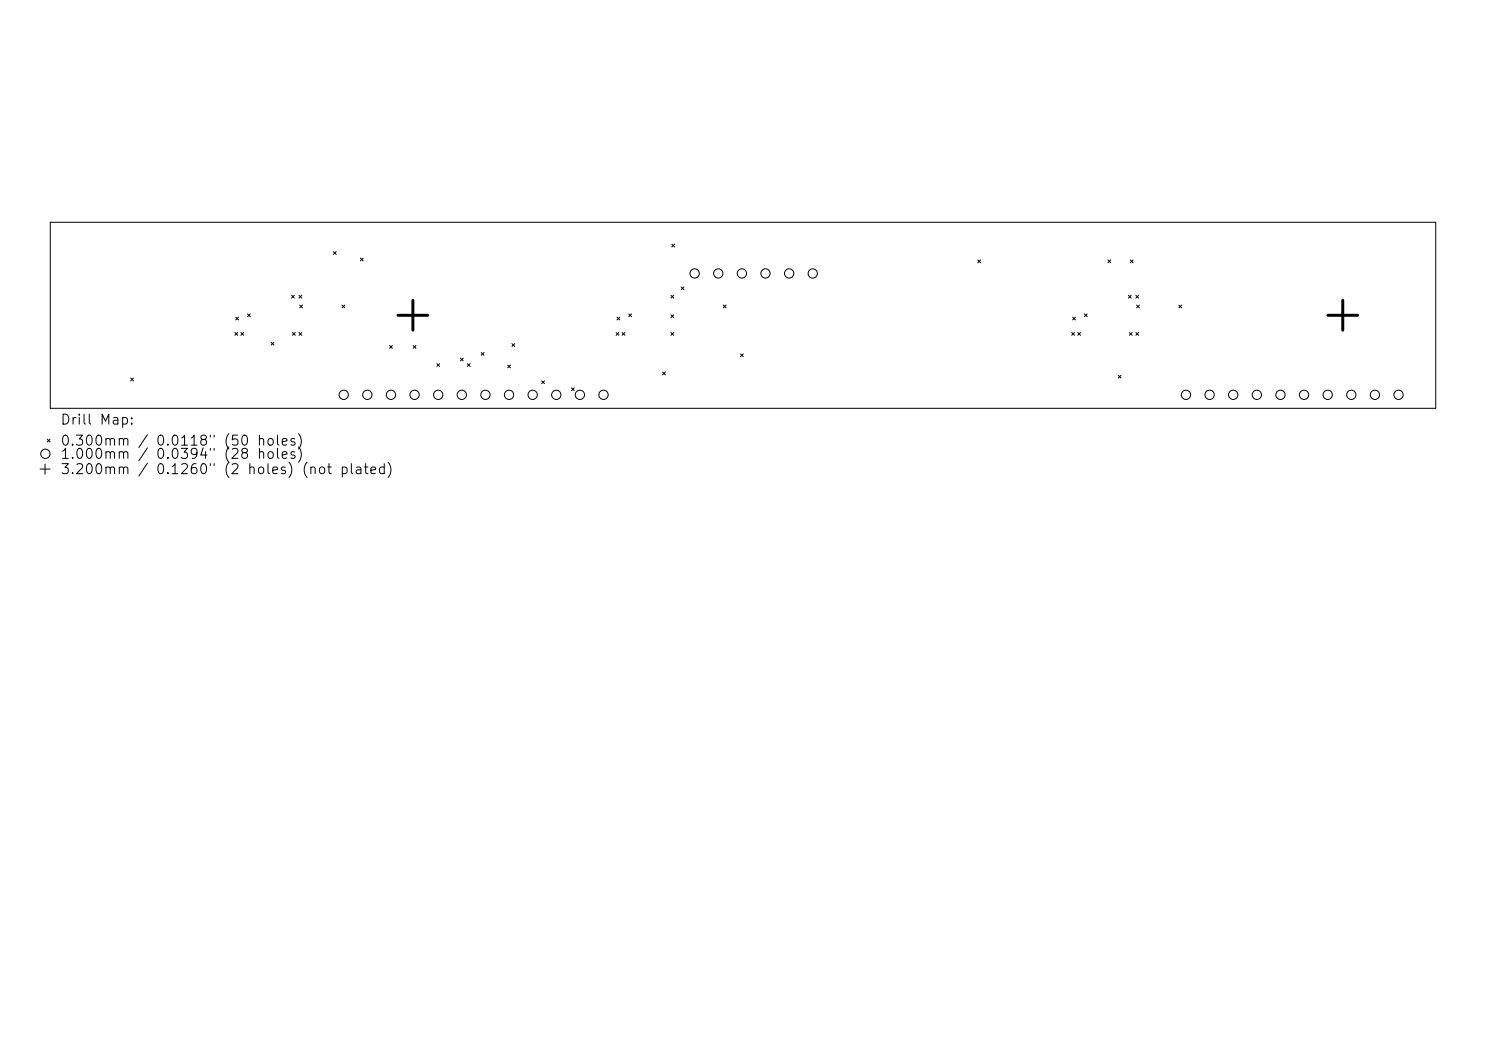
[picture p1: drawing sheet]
<svg xmlns="http://www.w3.org/2000/svg" width="297mm" height="210mm" viewBox="0 0 297 210" stroke-linecap="round" stroke-linejoin="round" font-family="sans-serif">
<defs><g id="words">
<g font-size="2">
<text x="11.9" y="85.4">Drill Map:</text>
<text x="11.9" y="89.6">0.300mm / 0.0118&quot; (50 holes)</text>
<text x="11.9" y="92.2">1.000mm</text>
<text x="11.9" y="95.3">3.200mm / 0.1260&quot; (2 holes) (not plated)</text>
<text x="31" y="92.2">0.0394&quot; (28</text>
</g>
</g></defs>
<g fill="none" stroke="#000" stroke-width=".2">
<path d="M10 44.4h277v37.2h-277zM58.3 59l.5 .6M58.8 59l-.5 .6M59.8 59l.5 .6M60.3 59l-.5 .6M66.6 50.3l.6 .5M67.2 50.3l-.6 .5M72 51.6l.6 .5M72.6 51.6l-.6 .5M134.1 59l.6 .6M134.3 48.8l.5 .5M134.7 59l-.6 .6"/>
<path d="M134.8 48.8l-.5 .5M136.1 57.3l.6 .6M136.7 57.3l-.6 .6M195.4 51.9l.6 .6M196 51.9l-.6 .6M221.4 51.9l.6 .6M222 51.9l-.6 .6M225.5 59l.6 .6M225.9 51.9l.6 .6M226.1 59l-.6 .6M226.5 51.9l-.6 .6M227 59l.6 .6"/>
<path d="M227.6 59l-.6 .6M26.1 75.5l.6 .6M26.7 75.5l-.6 .6M46.9 66.4l.6 .6M47.1 63.4l.6 .5M47.5 66.4l-.6 .6M47.7 63.4l-.6 .5M48.1 66.4l.6 .6M48.7 66.4l-.6 .6M49.5 62.7l.5 .6M50 62.7l-.5 .6M54.2 68.4l.5 .5"/>
<path d="M54.7 68.4l-.5 .5M58.5 66.4l.5 .6M59 66.4l-.5 .6M59.8 66.4l.5 .6M59.9 61l.6 .5M60.3 66.4l-.5 .6M60.5 61l-.6 .5M68.4 61l.5 .5M68.9 61l-.5 .5M77.9 69l.5 .6M78.4 69l-.5 .6M82.6 69l.5 .6"/>
<path d="M83.1 69l-.5 .6M87.3 72.7l.6 .5M87.9 72.7l-.6 .5M92 71.6l.6 .5M92.6 71.6l-.6 .5M93.4 72.7l.6 .5M94 72.7l-.6 .5M96.2 70.4l.5 .6M96.7 70.4l-.5 .6M101.5 72.9l.5 .6M102 72.9l-.5 .6M102.3 68.7l.6 .5"/>
<path d="M102.9 68.7l-.6 .5M108.3 76.1l.5 .6M108.8 76.1l-.5 .6M114.2 77.5l.6 .6M114.8 77.5l-.6 .6M123.1 66.4l.6 .6M123.3 63.4l.6 .5M123.7 66.4l-.6 .6M123.9 63.4l-.6 .5M124.3 66.4l.6 .6M124.9 66.4l-.6 .6M125.7 62.7l.5 .6"/>
<path d="M126.2 62.7l-.5 .6M132.4 74.3l.6 .6M133 74.3l-.6 .6M134.1 62.9l.6 .6M134.1 66.4l.6 .6M134.7 62.9l-.6 .6M134.7 66.4l-.6 .6M144.6 61l.5 .5M145.1 61l-.5 .5M148 70.7l.6 .6M148.6 70.7l-.6 .6M214.2 66.4l.6 .6"/>
<path d="M214.4 63.4l.5 .5M214.8 66.4l-.6 .6M214.9 63.4l-.5 .5M215.4 66.4l.6 .6M216 66.4l-.6 .6M216.7 62.7l.6 .6M217.3 62.7l-.6 .6M223.5 75l.5 .5M224 75l-.5 .5M225.7 66.4l.6 .6M226.3 66.4l-.6 .6M227 66.4l.6 .6"/>
<path d="M227.2 61l.5 .5M227.6 66.4l-.6 .6M227.7 61l-.5 .5M235.6 61l.6 .5M236.2 61l-.6 .5M8 93.7h2M9 92.7v2M9.4 87.8l.6 .5M10 87.8l-.6 .5"/>
<circle cx="138.8" cy="54.6" r=".93"/>
<circle cx="143.6" cy="54.6" r=".93"/>
<circle cx="148.3" cy="54.6" r=".93"/>
<circle cx="153" cy="54.6" r=".93"/>
<circle cx="157.7" cy="54.6" r=".93"/>
<circle cx="162.4" cy="54.6" r=".93"/>
<circle cx="68.7" cy="78.9" r=".93"/>
<circle cx="73.4" cy="78.9" r=".93"/>
<circle cx="78.1" cy="78.9" r=".93"/>
<circle cx="82.9" cy="78.9" r=".93"/>
<circle cx="87.6" cy="78.9" r=".93"/>
<circle cx="92.3" cy="78.9" r=".93"/>
<circle cx="97" cy="78.9" r=".93"/>
<circle cx="101.7" cy="78.9" r=".93"/>
<circle cx="106.5" cy="78.9" r=".93"/>
<circle cx="111.2" cy="78.9" r=".93"/>
<circle cx="115.9" cy="78.9" r=".93"/>
<circle cx="120.6" cy="78.9" r=".93"/>
<circle cx="237" cy="78.9" r=".93"/>
<circle cx="241.8" cy="78.9" r=".93"/>
<circle cx="246.5" cy="78.9" r=".93"/>
<circle cx="251.2" cy="78.9" r=".93"/>
<circle cx="255.9" cy="78.9" r=".93"/>
<circle cx="260.6" cy="78.9" r=".93"/>
<circle cx="265.4" cy="78.9" r=".93"/>
<circle cx="270.1" cy="78.9" r=".93"/>
<circle cx="274.8" cy="78.9" r=".93"/>
<circle cx="279.5" cy="78.9" r=".93"/>
<circle cx="9.1" cy="90.7" r=".93"/>
</g>
<path d="M79.6 63h5.9M82.5 60v6M265.4 63h5.9M268.4 60v6" fill="none" stroke="#000" stroke-width=".59"/>
<use href="#words"/>
</svg>
